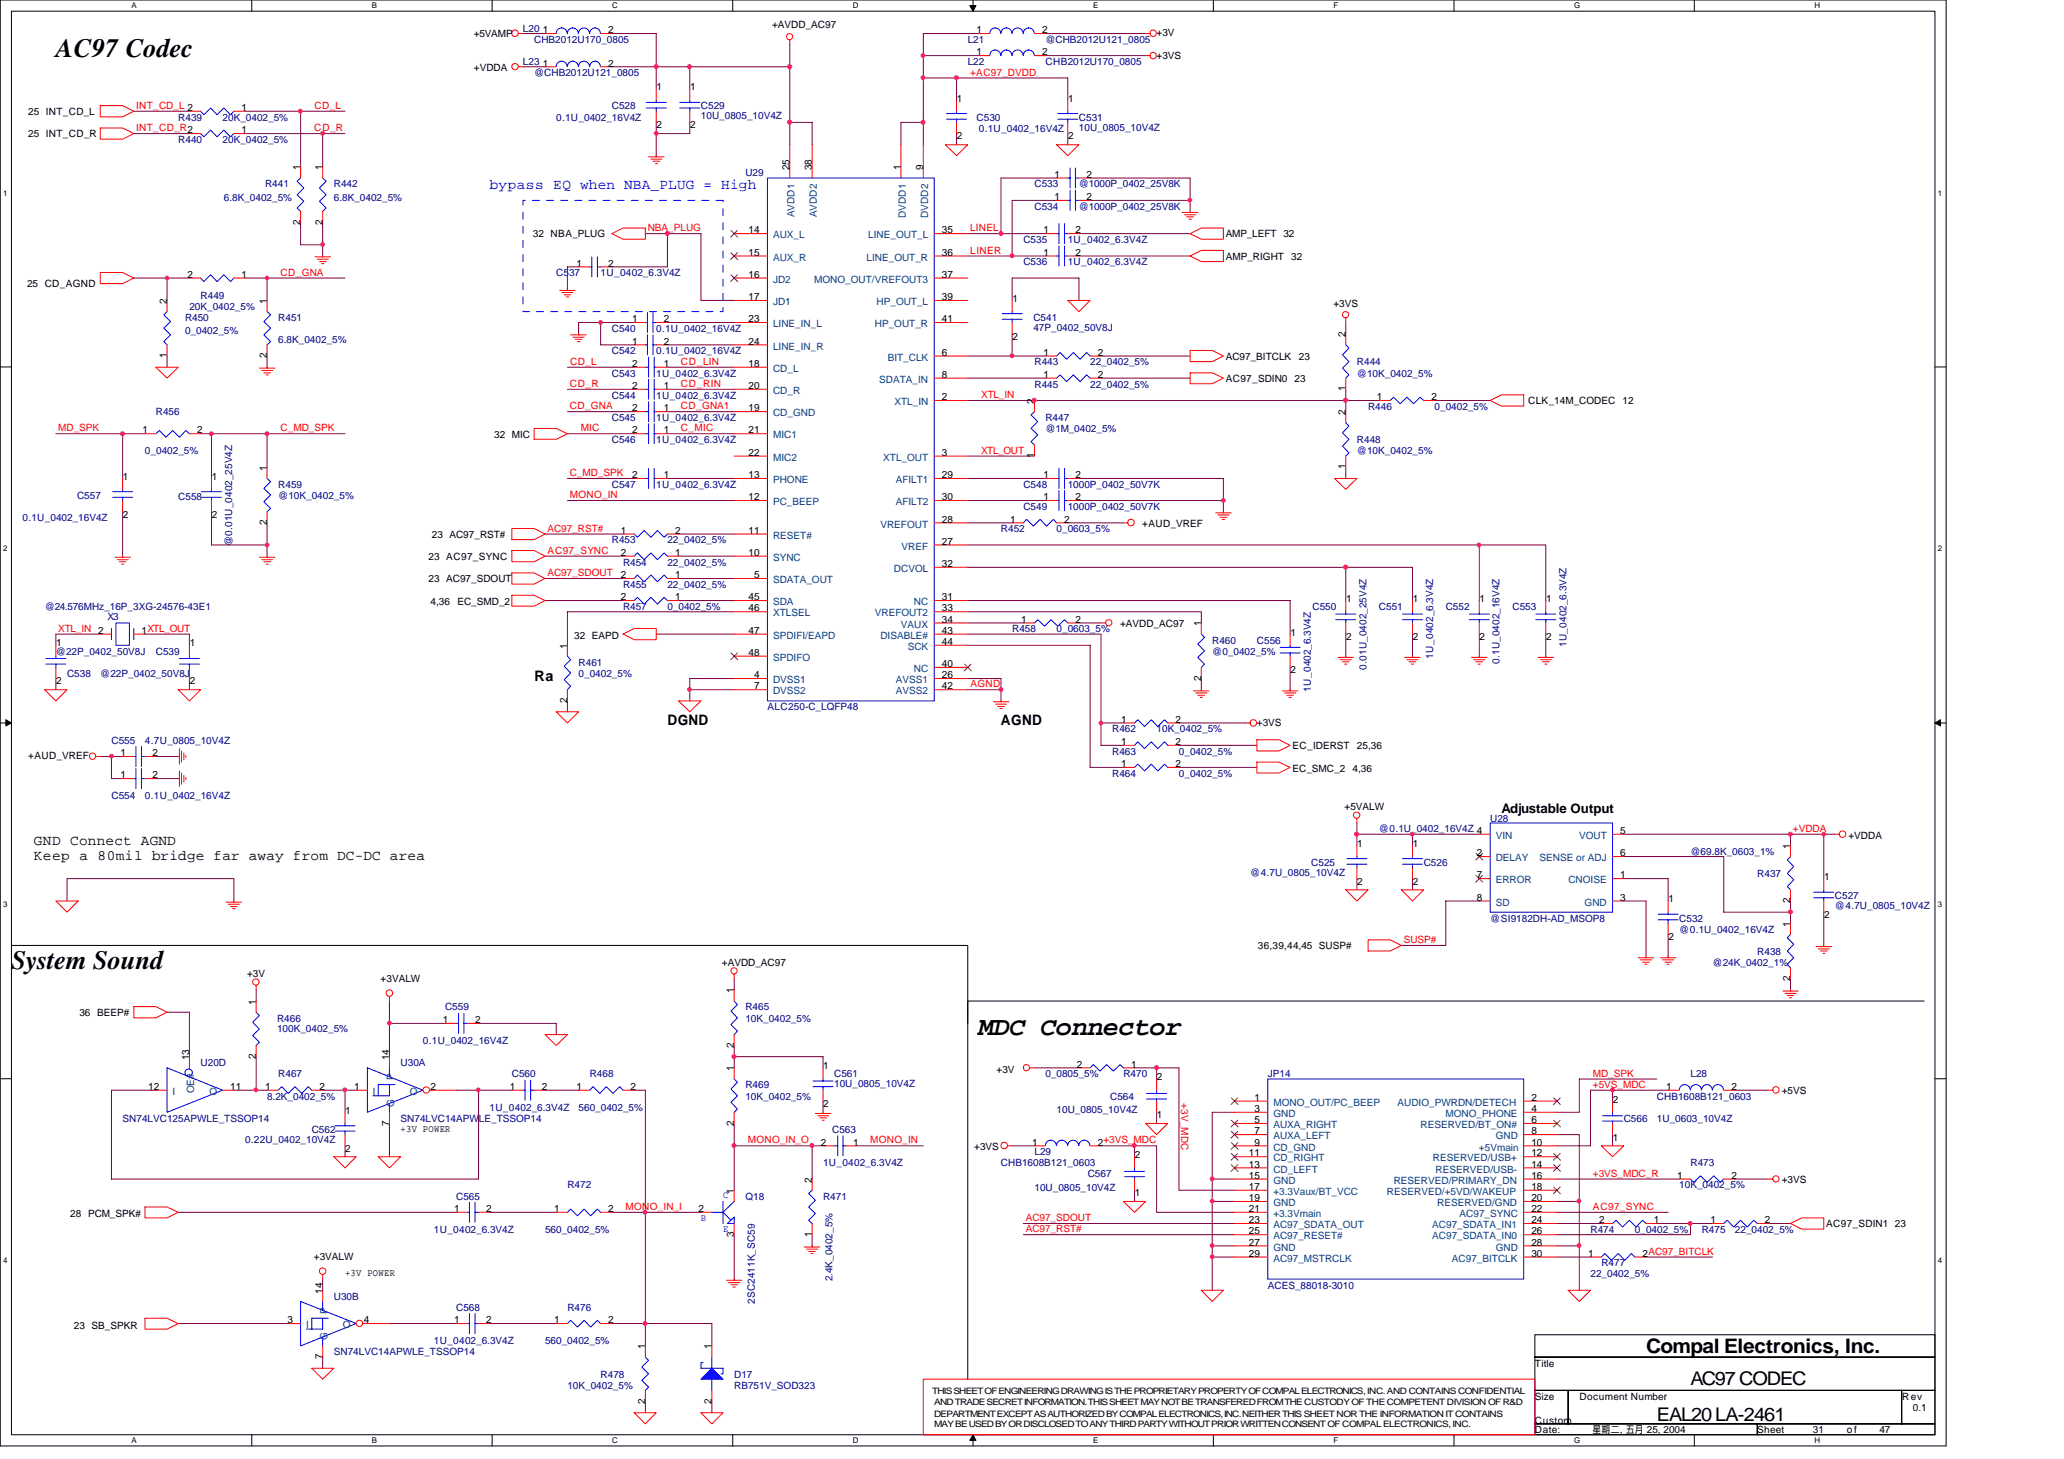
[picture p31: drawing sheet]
<svg xmlns="http://www.w3.org/2000/svg" width="297mm" height="210mm" viewBox="0 0 297 210" stroke-linecap="round" stroke-linejoin="round" font-family="sans-serif">
<defs><g id="words">
<g font-size="3.8">
<text x="8" y="8.3">AC97 Codec</text>
<text x="1.6" y="139.4">System Sound</text>
<text x="140.9" y="148.9">MDC Connector</text>
</g>
<text font-size="2.9" x="236.9" y="194.7">Compal Electronics, Inc.</text>
<g font-size="2.7">
<text x="243.3" y="199.3">AC97 CODEC</text>
<text x="238.5" y="204.4">EAL20 LA-2461</text>
</g>
<text font-size="2.1" fill="#00f" x="70.4" y="27.2">bypass EQ when NBA_PLUG = High</text>
<g font-size="2.1">
<text x="76.9" y="97.9">Ra</text>
<text x="96.1" y="104.3">DGND</text>
<text x="144.1" y="104.3">AGND</text>
<text x="4.9" y="121.6">GND Connect AGND</text>
<text x="4.9" y="123.8">Keep a 80mil bridge far away from DC-DC area</text>
</g>
<text font-size="1.9" x="216.1" y="117">Adjustable Output</text>
<g font-size="1.4">
<text x="68.2" y="5.4">+5VAMP</text>
<text x="78.1" y="4.8">1</text>
<text x="87.5" y="4.8">2</text>
<text x="111.1" y="4.1">+AVDD_AC97</text>
<text x="140.5" y="4.8">1</text>
<text x="150" y="4.8">2</text>
<text x="166.5" y="5.2">+3V</text>
<text x="68.2" y="10.2">+VDDA</text>
<text x="78.1" y="9.6">1</text>
<text x="87.5" y="9.6">2</text>
<text x="140.5" y="8">1</text>
<text x="150" y="8">2</text>
<text x="166.5" y="8.4">+3VS</text>
<text x="4.1" y="16.6">25 INT_CD_L</text>
<text x="34.8" y="16">1</text>
<text x="94.5" y="13">1</text>
<text x="99.3" y="13">1</text>
<text x="137.7" y="14.6">1</text>
<text x="153.7" y="14.6">1</text>
<text x="4.1" y="19.8">25 INT_CD_R</text>
<text x="34.8" y="19.2">1</text>
<text x="94.5" y="18.5">2</text>
<text x="99.3" y="18.5">2</text>
<text x="137.7" y="20.1">2</text>
<text x="153.7" y="20.1">2</text>
<text x="43.2" y="24.5" transform="rotate(-90 43.2 24.5)">1</text>
<text x="46.4" y="24.5" transform="rotate(-90 46.4 24.5)">1</text>
<text x="113.6" y="24.5" transform="rotate(-90 113.6 24.5)">25</text>
<text x="116.8" y="24.5" transform="rotate(-90 116.8 24.5)">38</text>
<text x="129.6" y="24.5" transform="rotate(-90 129.6 24.5)">1</text>
<text x="132.8" y="24.5" transform="rotate(-90 132.8 24.5)">9</text>
<text x="151.8" y="28.8">1</text>
<text x="151.8" y="25.6">1</text>
<text x="156.4" y="28.8">2</text>
<text x="156.4" y="25.6">2</text>
<text x="43.2" y="32.3" transform="rotate(-90 43.2 32.3)">2</text>
<text x="46.4" y="32.3" transform="rotate(-90 46.4 32.3)">2</text>
<text x="76.7" y="34.2">32 NBA_PLUG</text>
<text x="107.7" y="33.6">14</text>
<text x="135.5" y="33.6">35</text>
<text x="150.2" y="33.6">1</text>
<text x="154.8" y="33.6">2</text>
<text x="176.4" y="34.2">AMP_LEFT 32</text>
<text x="3.9" y="41.4">25 CD_AGND</text>
<text x="27" y="40">2</text>
<text x="34.8" y="40">1</text>
<text x="83" y="38.4">1</text>
<text x="87.5" y="38.4">2</text>
<text x="107.7" y="36.8">15</text>
<text x="107.7" y="40">16</text>
<text x="135.5" y="36.8">36</text>
<text x="135.5" y="40">37</text>
<text x="150.2" y="36.8">1</text>
<text x="154.8" y="36.8">2</text>
<text x="176.4" y="37.4">AMP_RIGHT</text>
<text x="185.8" y="37.4">32</text>
<text x="24" y="43.7" transform="rotate(-90 24 43.7)">2</text>
<text x="38.4" y="43.7" transform="rotate(-90 38.4 43.7)">1</text>
<text x="91" y="46.4">1</text>
<text x="95.5" y="46.4">2</text>
<text x="107.7" y="43.2">17</text>
<text x="107.7" y="46.4">23</text>
<text x="135.5" y="46.4">41</text>
<text x="135.5" y="43.2">39</text>
<text x="145.7" y="43.4">1</text>
<text x="191.9" y="44.2">+3VS</text>
<text x="24" y="51.5" transform="rotate(-90 24 51.5)">1</text>
<text x="38.4" y="51.5" transform="rotate(-90 38.4 51.5)">2</text>
<text x="91" y="49.6">1</text>
<text x="91" y="52.8">2</text>
<text x="95.5" y="49.6">2</text>
<text x="95.5" y="52.8">1</text>
<text x="107.7" y="49.6">24</text>
<text x="107.7" y="52.8">18</text>
<text x="135.5" y="51.2">6</text>
<text x="145.7" y="48.9">2</text>
<text x="150.2" y="51.2">1</text>
<text x="158" y="51.2">2</text>
<text x="176.4" y="51.8">AC97_BITCLK</text>
<text x="186.9" y="51.8">23</text>
<text x="193.6" y="48.5" transform="rotate(-90 193.6 48.5)">2</text>
<text x="91" y="59.2">2</text>
<text x="91" y="56">2</text>
<text x="95.5" y="59.2">1</text>
<text x="95.5" y="56">1</text>
<text x="107.7" y="56">20</text>
<text x="107.7" y="59.2">19</text>
<text x="135.5" y="54.4">8</text>
<text x="135.5" y="57.6">2</text>
<text x="148.8" y="58.1" transform="rotate(-90 148.8 58.1)">2</text>
<text x="150.2" y="54.4">1</text>
<text x="158" y="54.4">2</text>
<text x="176.4" y="55">AC97_SDIN0</text>
<text x="186.3" y="55">23</text>
<text x="193.6" y="59.7" transform="rotate(-90 193.6 59.7)">2</text>
<text x="193.6" y="56.3" transform="rotate(-90 193.6 56.3)">1</text>
<text x="198.2" y="57.6">1</text>
<text x="206" y="57.6">2</text>
<text x="219.9" y="58.2">CLK_14M_CODEC</text>
<text x="233.5" y="58.2">12</text>
<text x="20.5" y="62.4">1</text>
<text x="28.4" y="62.4">2</text>
<text x="71.1" y="63">32 MIC</text>
<text x="91" y="62.4">2</text>
<text x="95.5" y="62.4">1</text>
<text x="107.7" y="62.4">21</text>
<text x="107.7" y="65.6">22</text>
<text x="135.5" y="65.6">3</text>
<text x="148.8" y="65.9" transform="rotate(-90 148.8 65.9)">1</text>
<text x="17.7" y="69">1</text>
<text x="30.5" y="69">1</text>
<text x="38.4" y="67.7" transform="rotate(-90 38.4 67.7)">1</text>
<text x="91" y="68.8">2</text>
<text x="95.5" y="68.8">1</text>
<text x="107.7" y="68.8">13</text>
<text x="107.7" y="72">12</text>
<text x="135.5" y="68.8">29</text>
<text x="135.5" y="72">30</text>
<text x="150.2" y="68.8">1</text>
<text x="150.2" y="72">1</text>
<text x="154.8" y="68.8">2</text>
<text x="154.8" y="72">2</text>
<text x="193.6" y="67.5" transform="rotate(-90 193.6 67.5)">1</text>
<text x="17.7" y="74.5">2</text>
<text x="30.5" y="74.5">2</text>
<text x="38.4" y="75.5" transform="rotate(-90 38.4 75.5)">2</text>
<text x="62.1" y="77.4">23 AC97_RST#</text>
<text x="89.4" y="76.8">1</text>
<text x="97.2" y="76.8">2</text>
<text x="107.7" y="76.8">11</text>
<text x="135.5" y="75.2">28</text>
<text x="145.4" y="75.2">1</text>
<text x="153.2" y="75.2">2</text>
<text x="164.4" y="75.8">+AUD_VREF</text>
<text x="61.7" y="83.8">23 AC97_SDOUT</text>
<text x="61.7" y="80.6">23 AC97_SYNC</text>
<text x="89.4" y="83.2">2</text>
<text x="89.4" y="80">2</text>
<text x="97.2" y="83.2">1</text>
<text x="97.2" y="80">1</text>
<text x="107.7" y="80">10</text>
<text x="108.5" y="83.2">5</text>
<text x="135.5" y="81.6">32</text>
<text x="135.5" y="78.4">27</text>
<text x="62" y="87">4,36</text>
<text x="65.8" y="87">EC_SMD_2</text>
<text x="89.4" y="86.4">2</text>
<text x="97.2" y="86.4">1</text>
<text x="107.7" y="88">46</text>
<text x="107.7" y="86.4">45</text>
<text x="135.5" y="89.6">34</text>
<text x="135.5" y="88">33</text>
<text x="135.5" y="86.4">31</text>
<text x="147" y="89.6">1</text>
<text x="154.8" y="89.6">2</text>
<text x="193.7" y="86.6">1</text>
<text x="203.3" y="86.6">1</text>
<text x="212.9" y="86.6">1</text>
<text x="222.5" y="86.6">1</text>
<text x="8.1" y="93">1</text>
<text x="20.4" y="91.2">1XTL_OUT</text>
<text x="27.3" y="93">1</text>
<text x="81.6" y="93.3" transform="rotate(-90 81.6 93.3)">1</text>
<text x="82.6" y="91.9">32 EAPD</text>
<text x="107.7" y="91.2">47</text>
<text x="107.7" y="94.4">48</text>
<text x="135.5" y="92.8">44</text>
<text x="135.5" y="91.2">43</text>
<text x="135.5" y="96">40</text>
<text x="161.2" y="90.2">+AVDD_AC97</text>
<text x="172.8" y="90.1" transform="rotate(-90 172.8 90.1)">1</text>
<text x="185.7" y="91.4">1</text>
<text x="193.7" y="92.1">2</text>
<text x="203.3" y="92.1">2</text>
<text x="212.9" y="92.1">2</text>
<text x="222.5" y="92.1">2</text>
<text x="8.1" y="98.5">2</text>
<text x="27.3" y="98.5">2</text>
<text x="81.6" y="101.1" transform="rotate(-90 81.6 101.1)">2</text>
<text x="108.5" y="97.6">4</text>
<text x="108.5" y="99.2">7</text>
<text x="135.5" y="97.6">26</text>
<text x="135.5" y="99.2">42</text>
<text x="172.8" y="97.9" transform="rotate(-90 172.8 97.9)">2</text>
<text x="185.7" y="96.9">2</text>
<text x="161.4" y="104">1</text>
<text x="161.4" y="107.2">1</text>
<text x="169.2" y="104">2</text>
<text x="169.2" y="107.2">2</text>
<text x="180.9" y="104.4">+3VS</text>
<text x="186" y="107.8">EC_IDERST</text>
<text x="195.3" y="107.8">25,36</text>
<text x="4.1" y="109.2">+AUD_VREF</text>
<text x="17.4" y="112">1</text>
<text x="17.4" y="108.8">1</text>
<text x="22" y="112">2</text>
<text x="22" y="108.8">2</text>
<text x="161.4" y="110.4">1</text>
<text x="169.2" y="110.4">2</text>
<text x="186" y="111">EC_SMC_2</text>
<text x="194.6" y="111">4,36</text>
<text x="193.5" y="116.6">+5VALW</text>
<text x="233.2" y="120">5</text>
<text x="195.3" y="121.8">1</text>
<text x="203.3" y="121.8">1</text>
<text x="212.6" y="123.2">2</text>
<text x="233.2" y="123.2">6</text>
<text x="257.6" y="122.1" transform="rotate(-90 257.6 122.1)">1</text>
<text x="266" y="120.7">+VDDA</text>
<text x="195.3" y="127.3">2</text>
<text x="203.3" y="127.3">2</text>
<text x="212.6" y="129.6">8</text>
<text x="212.6" y="126.4">7</text>
<text x="233.2" y="129.6">3</text>
<text x="233.2" y="126.4">1</text>
<text x="240.1" y="129.8">1</text>
<text x="257.6" y="129.9" transform="rotate(-90 257.6 129.9)">2</text>
<text x="262.5" y="126.6">1</text>
<text x="181" y="136.6">36,39,44,45 SUSP#</text>
<text x="240.1" y="135.3">2</text>
<text x="257.6" y="133.3" transform="rotate(-90 257.6 133.3)">1</text>
<text x="262.5" y="132.1">2</text>
<text x="35.6" y="140.6">+3V</text>
<text x="54.8" y="141.2">+3VALW</text>
<text x="103.9" y="139">+AVDD_AC97</text>
<text x="105.6" y="142.9" transform="rotate(-90 105.6 142.9)">1</text>
<text x="257.6" y="141.1" transform="rotate(-90 257.6 141.1)">2</text>
<text x="11.4" y="146.2">36 BEEP#</text>
<text x="36.8" y="144.5" transform="rotate(-90 36.8 144.5)">1</text>
<text x="63.8" y="147.2">1</text>
<text x="68.4" y="147.2">2</text>
<text x="27.2" y="152.5" transform="rotate(-90 27.2 152.5)">13</text>
<text x="36.8" y="152.3" transform="rotate(-90 36.8 152.3)">2</text>
<text x="56" y="152.5" transform="rotate(-90 56 152.5)">14</text>
<text x="105.6" y="154.1" transform="rotate(-90 105.6 154.1)">1</text>
<text x="105.6" y="150.7" transform="rotate(-90 105.6 150.7)">2</text>
<text x="118.5" y="153.8">1</text>
<text x="143.4" y="154.3">+3V</text>
<text x="155" y="153.6">2</text>
<text x="162.8" y="153.6">1</text>
<text x="166.5" y="155.4">2</text>
<text x="21.3" y="156.8">12</text>
<text x="33.1" y="156.8">11</text>
<text x="38.1" y="156.8">1</text>
<text x="46" y="156.8">2</text>
<text x="49.7" y="160.2">1</text>
<text x="51" y="156.8">1</text>
<text x="56" y="161.9" transform="rotate(-90 56 161.9)">7</text>
<text x="62" y="156.8">2</text>
<text x="73.4" y="156.8">1</text>
<text x="78" y="156.8">2</text>
<text x="83" y="156.8">1</text>
<text x="90.8" y="156.8">2</text>
<text x="105.6" y="161.9" transform="rotate(-90 105.6 161.9)">2</text>
<text x="118.5" y="159.3">2</text>
<text x="166.5" y="160.9">1</text>
<text x="180.5" y="158.4">1</text>
<text x="180.5" y="160">3</text>
<text x="180.5" y="161.6">5</text>
<text x="220.4" y="158.4">2</text>
<text x="220.4" y="160">4</text>
<text x="220.4" y="161.6">6</text>
<text x="232.1" y="158.6">2</text>
<text x="239.8" y="156.8">1</text>
<text x="249.2" y="156.8">2</text>
<text x="256.4" y="157.4">+5VS</text>
<text x="49.7" y="165.7">2</text>
<text x="57.7" y="162.8">+3V POWER</text>
<text x="118.1" y="164.8">2</text>
<text x="122.8" y="164.8">1</text>
<text x="140.2" y="165.4">+3VS</text>
<text x="148.5" y="164.8">1</text>
<text x="158" y="164.8">2+3VS_MDC</text>
<text x="163.3" y="166.6">2</text>
<text x="179.7" y="166.4">11</text>
<text x="179.7" y="168">13</text>
<text x="180.5" y="163.2">7</text>
<text x="180.5" y="164.8">9</text>
<text x="220.4" y="166.4">12</text>
<text x="220.4" y="163.2">8</text>
<text x="220.4" y="168">14</text>
<text x="220.4" y="164.8">10</text>
<text x="232.1" y="164.1">1</text>
<text x="105.6" y="171.7" transform="rotate(-90 105.6 171.7)">1</text>
<text x="116.8" y="170.1" transform="rotate(-90 116.8 170.1)">2</text>
<text x="163.3" y="172.1">1</text>
<text x="179.7" y="169.6">15</text>
<text x="179.7" y="171.2">17</text>
<text x="179.7" y="172.8">19</text>
<text x="220.4" y="169.6">16</text>
<text x="220.4" y="172.8">20</text>
<text x="220.4" y="171.2">18</text>
<text x="241.4" y="169.6">1</text>
<text x="249.2" y="169.6">2</text>
<text x="256.4" y="170.2">+3VS</text>
<text x="10.1" y="175.1">28 PCM_SPK#</text>
<text x="65.4" y="174.4">1</text>
<text x="70" y="174.4">2</text>
<text x="79.8" y="174.4">1</text>
<text x="87.5" y="174.4">2</text>
<text x="100.5" y="174.4">2</text>
<text x="105.6" y="177.9" transform="rotate(-90 105.6 177.9)">3</text>
<text x="116.8" y="177.9" transform="rotate(-90 116.8 177.9)">1</text>
<text x="179.7" y="174.4">21</text>
<text x="179.7" y="176">23</text>
<text x="179.7" y="177.6">25</text>
<text x="179.7" y="179.2">27</text>
<text x="220.4" y="179.2">28</text>
<text x="220.4" y="174.4">22</text>
<text x="220.4" y="176">24</text>
<text x="220.4" y="177.6">26</text>
<text x="230.2" y="176">2</text>
<text x="238" y="176">1</text>
<text x="246.2" y="176">1</text>
<text x="254" y="176">2</text>
<text x="262.8" y="176.6">AC97_SDIN1 23</text>
<text x="45.2" y="181.2">+3VALW</text>
<text x="49.7" y="183.6">+3V POWER</text>
<text x="179.7" y="180.8">29</text>
<text x="220.4" y="180.8">30</text>
<text x="228.6" y="180.8">1</text>
<text x="236.4" y="180.8">2AC97_BITCLK</text>
<text x="10.6" y="191.1">23 SB_SPKR</text>
<text x="41.4" y="190.4">3</text>
<text x="46.4" y="186.1" transform="rotate(-90 46.4 186.1)">14</text>
<text x="52.4" y="190.4">4</text>
<text x="65.4" y="190.4">1</text>
<text x="70" y="190.4">2</text>
<text x="79.8" y="190.4">1</text>
<text x="87.5" y="190.4">2</text>
<text x="46.4" y="195.5" transform="rotate(-90 46.4 195.5)">7</text>
<text x="92.8" y="194.1" transform="rotate(-90 92.8 194.1)">1</text>
<text x="102.4" y="194.1" transform="rotate(-90 102.4 194.1)">1</text>
<text x="220.9" y="196.6">Title</text>
<text x="92.8" y="201.9" transform="rotate(-90 92.8 201.9)">2</text>
<text x="102.4" y="201.9" transform="rotate(-90 102.4 201.9)">2</text>
<text x="220.9" y="201.4">Size</text>
<text x="227.3" y="201.4">Document Number</text>
<text x="273.8" y="201.4">Rev</text>
<text x="275.3" y="203">0.1</text>
<text x="220.9" y="204.9">Custom</text>
<text x="220.9" y="206.2">Date:</text>
<text x="229.2" y="206.2">星期二 五月 25, 2004</text>
<text x="233.1" y="206.2">,</text>
<text x="252.9" y="206.2">Sheet</text>
<text x="260.9" y="206.2">31</text>
<text x="265.8" y="206.2">of</text>
<text x="270.5" y="206.2">47</text>
</g>
<g font-size="1.4" fill="#000080">
<text x="75.3" y="4.6">L20</text>
<text x="75.3" y="9.4">L23</text>
<text x="76.9" y="11">@CHB2012U121_0805</text>
<text x="76.9" y="6.2">CHB2012U170_0805</text>
<text x="139.3" y="6.2">L21</text>
<text x="139.3" y="9.4">L22</text>
<text x="150.4" y="6.2">@CHB2012U121_0805</text>
<text x="150.4" y="9.4">CHB2012U170_0805</text>
<text x="25.7" y="17.4">R439</text>
<text x="32" y="17.4">20K_0402_5%</text>
<text x="80" y="17.4">0.1U_0402_16V4Z</text>
<text x="88" y="15.7">C528</text>
<text x="100.9" y="15.7">C529</text>
<text x="100.9" y="17.2">10U_0805_10V4Z</text>
<text x="140.5" y="17.4">C530</text>
<text x="155.3" y="17.4">C531</text>
<text x="25.7" y="20.6">R440</text>
<text x="32" y="20.6">20K_0402_5%</text>
<text x="140.9" y="19">0.1U_0402_16V4Z</text>
<text x="155.3" y="18.8">10U_0805_10V4Z</text>
<text x="32.2" y="28.9">6.8K_0402_5%</text>
<text x="38.1" y="27">R441</text>
<text x="48" y="27">R442</text>
<text x="48" y="28.9">6.8K_0402_5%</text>
<text x="107.3" y="25.4">U29</text>
<text x="148.9" y="27">C533</text>
<text x="155.3" y="27">@1000P_0402_25V8K</text>
<text x="147.3" y="35">C535</text>
<text x="148.9" y="30.2">C534</text>
<text x="153.7" y="35">1U_0402_6.3V4Z</text>
<text x="155.3" y="30.2">@1000P_0402_25V8K</text>
<text x="80" y="39.8">C537</text>
<text x="86.4" y="39.8">1U_0402_6.3V4Z</text>
<text x="147.3" y="38.2">C536</text>
<text x="153.7" y="38.2">1U_0402_6.3V4Z</text>
<text x="26.6" y="46.2">R450</text>
<text x="27.3" y="44.6">20K_0402_5%</text>
<text x="28.9" y="43">R449</text>
<text x="40" y="46.2">R451</text>
<text x="88" y="47.8">C540</text>
<text x="94.4" y="47.8">0.1U_0402_16V4Z</text>
<text x="148.7" y="46.2">C541</text>
<text x="148.7" y="47.6">47P_0402_50V8J</text>
<text x="26.6" y="48.1">0_0402_5%</text>
<text x="40" y="49.4">6.8K_0402_5%</text>
<text x="88" y="51">C542</text>
<text x="94.4" y="51">0.1U_0402_16V4Z</text>
<text x="148.9" y="52.6">R443</text>
<text x="156.9" y="52.6">22_0402_5%</text>
<text x="195.3" y="52.6">R444</text>
<text x="22.4" y="59.8">R456</text>
<text x="88" y="57.4">C544</text>
<text x="88" y="54.2">C543</text>
<text x="94.4" y="57.4">1U_0402_6.3V4Z</text>
<text x="94.4" y="54.2">1U_0402_6.3V4Z</text>
<text x="148.9" y="55.8">R445</text>
<text x="156.9" y="55.8">22_0402_5%</text>
<text x="195.3" y="54.2">@10K_0402_5%</text>
<text x="196.9" y="59">R446</text>
<text x="206.5" y="59">0_0402_5%</text>
<text x="20.9" y="65.4">0_0402_5%</text>
<text x="88" y="60.6">C545</text>
<text x="88" y="63.8">C546</text>
<text x="94.4" y="60.6">1U_0402_6.3V4Z</text>
<text x="94.4" y="63.8">1U_0402_6.3V4Z</text>
<text x="150.4" y="60.6">R447</text>
<text x="150.4" y="62.2">@1M_0402_5%</text>
<text x="195.3" y="63.8">R448</text>
<text x="195.3" y="65.4">@10K_0402_5%</text>
<text x="11.1" y="71.8">C557</text>
<text x="25.7" y="71.9">C558</text>
<text x="40" y="70.2">R459</text>
<text x="40" y="71.8">@10K_0402_5%</text>
<text x="88" y="70.2">C547</text>
<text x="94.4" y="70.2">1U_0402_6.3V4Z</text>
<text x="147.3" y="70.2">C548</text>
<text x="153.7" y="70.2">1000P_0402_50V7K</text>
<text x="3.3" y="75">0.1U_0402_16V4Z</text>
<text x="144.1" y="76.6">R452</text>
<text x="147.3" y="73.4">C549</text>
<text x="152.1" y="76.6">0_0603_5%</text>
<text x="153.7" y="73.4">1000P_0402_50V7K</text>
<text x="33.4" y="78.6" transform="rotate(-90 33.4 78.6)">@0.01U_0402_25V4Z</text>
<text x="88" y="78.2">R453</text>
<text x="89.7" y="81.4">R454</text>
<text x="96.1" y="78.2">22_0402_5%</text>
<text x="96.1" y="81.4">22_0402_5%</text>
<text x="6.4" y="87.8">@24.576MHz_16P_3XG-24576-43E1</text>
<text x="15.5" y="89.2">X3</text>
<text x="89.7" y="84.6">R455</text>
<text x="89.7" y="87.8">R457</text>
<text x="96.1" y="84.6">22_0402_5%</text>
<text x="96.1" y="87.8">0_0402_5%</text>
<text x="188.9" y="87.8">C550</text>
<text x="198.5" y="87.8">C551</text>
<text x="208.1" y="87.8">C552</text>
<text x="217.7" y="87.8">C553</text>
<text x="8" y="94.2">@22P_0402_50V8J</text>
<text x="22.4" y="94.2">C539</text>
<text x="83.3" y="95.8">R461</text>
<text x="145.7" y="91">R458</text>
<text x="152.1" y="91">0_0603_5%</text>
<text x="174.5" y="92.6">R460</text>
<text x="174.5" y="94.2">@0_0402_5%</text>
<text x="180.9" y="92.6">C556</text>
<text x="206.2" y="94.7" transform="rotate(-90 206.2 94.7)">1U_0402_6.3V4Z</text>
<text x="215.8" y="95.5" transform="rotate(-90 215.8 95.5)">0.1U_0402_16V4Z</text>
<text x="225.4" y="93.1" transform="rotate(-90 225.4 93.1)">1U_0402_6.3V4Z</text>
<text x="9.6" y="97.4">C538</text>
<text x="14.4" y="97.4">@22P_0402_50V8J</text>
<text x="83.3" y="97.4">0_0402_5%</text>
<text x="188.6" y="99.5" transform="rotate(-90 188.6 99.5)">1U_0402_6.3V4Z</text>
<text x="196.6" y="96.4" transform="rotate(-90 196.6 96.4)">0.01U_0402_25V4Z</text>
<text x="16" y="107">C555</text>
<text x="20.9" y="107">4.7U_0805_10V4Z</text>
<text x="110.4" y="102.2">ALC250-C_LQFP48</text>
<text x="160.1" y="105.4">R462</text>
<text x="166.5" y="105.4">10K_0402_5%</text>
<text x="160.1" y="108.6">R463</text>
<text x="160.1" y="111.8">R464</text>
<text x="169.7" y="108.6">0_0402_5%</text>
<text x="169.7" y="111.8">0_0402_5%</text>
<text x="16" y="115">C554</text>
<text x="20.9" y="115">0.1U_0402_16V4Z</text>
<text x="198.5" y="119.8">@0.1U_0402_16V4Z 4</text>
<text x="214.5" y="118.2">U28</text>
<text x="188.7" y="124.6">C525</text>
<text x="204.9" y="124.6">C526</text>
<text x="243.3" y="123">@69.8K_0603_1%</text>
<text x="179.9" y="126">@4.7U_0805_10V4Z</text>
<text x="252.9" y="126.2">R437</text>
<text x="264.1" y="129.4">C527</text>
<text x="264.1" y="130.8">@4.7U_0805_10V4Z</text>
<text x="214.5" y="132.6">@SI9182DH-AD_MSOP8</text>
<text x="241.7" y="132.6">C532</text>
<text x="241.7" y="134.2">@0.1U_0402_16V4Z</text>
<text x="252.9" y="137.4">R438</text>
<text x="246.5" y="139">@24K_0402_1%</text>
<text x="39.9" y="147">R466</text>
<text x="39.9" y="148.4">100K_0402_5%</text>
<text x="64" y="145.4">C559</text>
<text x="107.3" y="145.4">R465</text>
<text x="107.3" y="147">10K_0402_5%</text>
<text x="28.9" y="153.4">U20D</text>
<text x="40" y="155">R467</text>
<text x="57.7" y="153.4">U30A</text>
<text x="60.9" y="150.2">0.1U_0402_16V4Z</text>
<text x="73.7" y="155">C560</text>
<text x="84.9" y="155">R468</text>
<text x="120.1" y="155">C561</text>
<text x="150.4" y="155">0_0805_5%</text>
<text x="161.7" y="155">R470</text>
<text x="182.5" y="155">JP14</text>
<text x="243.3" y="155">L28</text>
<text x="17.6" y="161.4">SN74LVC125APWLE_TSSOP14</text>
<text x="38.4" y="158.2">8.2K_0402_5%</text>
<text x="57.7" y="161.4">SN74LVC14APWLE_TSSOP14</text>
<text x="70.4" y="159.8">1U_0402_6.3V4Z</text>
<text x="83.3" y="159.8">560_0402_5%</text>
<text x="107.3" y="156.6">R469</text>
<text x="107.3" y="158.2">10K_0402_5%</text>
<text x="120.1" y="156.4">10U_0805_10V4Z</text>
<text x="152.1" y="160.1">10U_0805_10V4Z</text>
<text x="159.8" y="158.2">C564</text>
<text x="233.7" y="161.4">C566</text>
<text x="238.5" y="161.4">1U_0603_10V4Z</text>
<text x="238.5" y="158.2">CHB1608B121_0603</text>
<text x="35.3" y="164.4">0.22U_0402_10V4Z</text>
<text x="44.9" y="163">C562</text>
<text x="118.4" y="167.8">1U_0402_6.3V4Z</text>
<text x="119.8" y="163">C563</text>
<text x="144.1" y="167.8">CHB1608B121_0603</text>
<text x="148.9" y="166.2">L29</text>
<text x="243.3" y="167.8">R473</text>
<text x="65.7" y="172.6">C565</text>
<text x="81.7" y="171">R472</text>
<text x="107.3" y="172.6">Q18</text>
<text x="118.4" y="172.6">R471</text>
<text x="148.9" y="171.3">10U_0805_10V4Z</text>
<text x="156.5" y="169.4">C567</text>
<text x="241.7" y="171">10K_0402_5%</text>
<text x="62.4" y="177.4">1U_0402_6.3V4Z</text>
<text x="78.4" y="177.4">560_0402_5%</text>
<text x="228.9" y="177.4">R474</text>
<text x="235.3" y="177.4">0_0402_5%</text>
<text x="244.9" y="177.4">R475</text>
<text x="249.7" y="177.4">22_0402_5%</text>
<text x="119.8" y="184.4" transform="rotate(-90 119.8 184.4)">2.4K_0402_5%</text>
<text x="182.5" y="185.4">ACES_88018-3010</text>
<text x="228.9" y="183.8">22_0402_5%</text>
<text x="230.5" y="182.2">R477</text>
<text x="48" y="187">U30B</text>
<text x="65.7" y="188.6">C568</text>
<text x="81.7" y="188.6">R476</text>
<text x="108.6" y="187.5" transform="rotate(-90 108.6 187.5)">2SC2411K_SC59</text>
<text x="48" y="195">SN74LVC14APWLE_TSSOP14</text>
<text x="62.4" y="193.4">1U_0402_6.3V4Z</text>
<text x="78.4" y="193.4">560_0402_5%</text>
<text x="81.7" y="199.8">10K_0402_5%</text>
<text x="86.4" y="198.2">R478</text>
<text x="105.7" y="198.2">D17</text>
<text x="105.7" y="199.8">RB751V_SOD323</text>
</g>
<g font-size="1.4" fill="#f00">
<text x="139.6" y="10.9">+AC97_DVDD</text>
<text x="19.6" y="15.7">INT_CD_L 2</text>
<text x="45.3" y="15.7">CD_L</text>
<text x="19.6" y="18.9">INT_CD_R2</text>
<text x="45.2" y="18.9">CD_R</text>
<text x="93.2" y="33.3">NBA_PLUG</text>
<text x="139.6" y="33.3">LINEL</text>
<text x="40.4" y="39.7">CD_GNA</text>
<text x="139.6" y="36.5">LINER</text>
<text x="82" y="52.5">CD_L</text>
<text x="98" y="52.5">CD_LIN</text>
<text x="82" y="58.9">CD_GNA</text>
<text x="82" y="55.7">CD_R</text>
<text x="98" y="55.7">CD_RIN</text>
<text x="98" y="58.9">CD_GNA1</text>
<text x="141.2" y="57.3">XTL_IN</text>
<text x="8.4" y="62.1">MD_SPK</text>
<text x="40.4" y="62.1">C_MD_SPK</text>
<text x="83.6" y="62.1">MIC</text>
<text x="98" y="62.1">C_MIC</text>
<text x="141.2" y="65.3">XTL_OUT</text>
<text x="82" y="71.7">MONO_IN</text>
<text x="82" y="68.5">C_MD_SPK</text>
<text x="78.8" y="76.5">AC97_RST#</text>
<text x="78.8" y="79.7">AC97_SYNC</text>
<text x="78.8" y="82.9">AC97_SDOUT</text>
<text x="8.4" y="90.9">XTL_IN 2</text>
<text x="139.7" y="98.9">AGND</text>
<text x="258" y="119.7">+VDDA</text>
<text x="202" y="135.7">SUSP#</text>
<text x="229.2" y="154.9">MD_SPK</text>
<text x="170" y="158.7" transform="rotate(90 170 158.7)">+3V_MDC</text>
<text x="229.2" y="156.5">+5VS_MDC</text>
<text x="107.6" y="164.5">MONO_IN_O</text>
<text x="125.2" y="164.5">MONO_IN</text>
<text x="229.2" y="169.3">+3VS_MDC_R</text>
<text x="90" y="174.1">MONO_IN_I</text>
<text x="147.6" y="177.3">AC97_RST#</text>
<text x="147.6" y="175.7">AC97_SDOUT</text>
<text x="229.2" y="174.1">AC97_SYNC</text>
</g>
<g font-size="1.4" fill="#004080">
<text x="111.2" y="34.3">AUX_L</text>
<text x="114.3" y="31.3" transform="rotate(-90 114.3 31.3)">AVDD1</text>
<text x="117.6" y="31.3" transform="rotate(-90 117.6 31.3)">AVDD2</text>
<text x="125" y="34.3">LINE_OUT_L</text>
<text x="130.3" y="31.4" transform="rotate(-90 130.3 31.4)">DVDD1</text>
<text x="133.6" y="31.4" transform="rotate(-90 133.6 31.4)">DVDD2</text>
<text x="111.2" y="37.5">AUX_R</text>
<text x="111.2" y="40.7">JD2</text>
<text x="117.2" y="40.7">MONO_OUT/VREFOUT3</text>
<text x="124.7" y="37.5">LINE_OUT_R</text>
<text x="111.2" y="43.9">JD1</text>
<text x="111.2" y="47.1">LINE_IN_L</text>
<text x="125.9" y="47.1">HP_OUT_R</text>
<text x="126.1" y="43.9">HP_OUT_L</text>
<text x="111.2" y="50.3">LINE_IN_R</text>
<text x="111.2" y="53.5">CD_L</text>
<text x="127.8" y="51.9">BIT_CLK</text>
<text x="111.2" y="56.7">CD_R</text>
<text x="111.2" y="59.9">CD_GND</text>
<text x="126.5" y="55.1">SDATA_IN</text>
<text x="128.7" y="58.3">XTL_IN</text>
<text x="111.2" y="63.1">MIC1</text>
<text x="111.2" y="66.3">MIC2</text>
<text x="111.2" y="69.5">PHONE</text>
<text x="127.1" y="66.3">XTL_OUT</text>
<text x="128.9" y="69.5">AFILT1</text>
<text x="111.2" y="72.7">PC_BEEP</text>
<text x="111.2" y="77.5">RESET#</text>
<text x="126.7" y="75.9">VREFOUT</text>
<text x="128.9" y="72.7">AFILT2</text>
<text x="111.2" y="80.7">SYNC</text>
<text x="111.2" y="83.9">SDATA_OUT</text>
<text x="128.6" y="82.3">DCVOL</text>
<text x="129.7" y="79.1">VREF</text>
<text x="111.2" y="88.7">XTLSEL</text>
<text x="111.2" y="87.1">SDA</text>
<text x="125.9" y="88.7">VREFOUT2</text>
<text x="131.5" y="87.1">NC</text>
<text x="111.2" y="91.9">SPDIFI/EAPD</text>
<text x="111.2" y="95.1">SPDIFO</text>
<text x="126.7" y="91.9">DISABLE#</text>
<text x="129.7" y="90.3">VAUX</text>
<text x="130.6" y="93.5">SCK</text>
<text x="111.2" y="98.3">DVSS1</text>
<text x="111.2" y="99.9">DVSS2</text>
<text x="128.9" y="98.3">AVSS1</text>
<text x="128.9" y="99.9">AVSS2</text>
<text x="131.5" y="96.7">NC</text>
<text x="215.3" y="120.7">VIN</text>
<text x="215.3" y="123.9">DELAY</text>
<text x="221.6" y="123.9">SENSE or ADJ</text>
<text x="227.2" y="120.7">VOUT</text>
<text x="215.3" y="130.3">SD</text>
<text x="215.3" y="127.1">ERROR</text>
<text x="225.7" y="127.1">CNOISE</text>
<text x="228" y="130.3">GND</text>
<text x="56.7" y="155.4" transform="rotate(-90 56.7 155.4)">P</text>
<text x="24.8" y="157.5">I</text>
<text x="27.9" y="157.3" transform="rotate(-90 27.9 157.3)">OE#</text>
<text x="30.1" y="157.5">O</text>
<text x="53.7" y="157.5">I</text>
<text x="56.7" y="159.2" transform="rotate(-90 56.7 159.2)">G</text>
<text x="59" y="157.5">O</text>
<text x="183.3" y="159.1">MONO_OUT/PC_BEEP</text>
<text x="183.3" y="160.7">GND</text>
<text x="201.1" y="159.1">AUDIO_PWRDN/DETECH</text>
<text x="208" y="160.7">MONO_PHONE</text>
<text x="183.3" y="162.3">AUXA_RIGHT</text>
<text x="183.3" y="163.9">AUXA_LEFT</text>
<text x="183.3" y="165.5">CD_GND</text>
<text x="183.3" y="167.1">CD_RIGHT</text>
<text x="204.4" y="162.3">RESERVED/BT_ON#</text>
<text x="206.2" y="167.1">RESERVED/USB+</text>
<text x="212.8" y="165.5">+5Vmain</text>
<text x="215.3" y="163.9">GND</text>
<text x="183.3" y="168.7">CD_LEFT</text>
<text x="183.3" y="170.3">GND</text>
<text x="183.3" y="171.9">+3.3Vaux/BT_VCC</text>
<text x="183.3" y="173.5">GND</text>
<text x="199.6" y="171.9">RESERVED/+5VD/WAKEUP</text>
<text x="200.6" y="170.3">RESERVED/PRIMARY_DN</text>
<text x="206.6" y="168.7">RESERVED/USB-</text>
<text x="206.8" y="173.5">RESERVED/GND</text>
<text x="183.3" y="175.1">+3.3Vmain</text>
<text x="183.3" y="176.7">AC97_SDATA_OUT</text>
<text x="183.3" y="178.3">AC97_RESET#</text>
<text x="183.3" y="179.9">GND</text>
<text x="206.1" y="176.7">AC97_SDATA_IN1</text>
<text x="206.1" y="178.3">AC97_SDATA_IN0</text>
<text x="210.1" y="175.1">AC97_SYNC</text>
<text x="215.3" y="179.9">GND</text>
<text x="183.3" y="181.5">AC97_MSTRCLK</text>
<text x="209" y="181.5">AC97_BITCLK</text>
<text x="44.1" y="191.1">I</text>
<text x="47.1" y="189" transform="rotate(-90 47.1 189)">P</text>
<text x="49.4" y="191.1">O</text>
<text x="47.1" y="192.8" transform="rotate(-90 47.1 192.8)">G</text>
</g>
<g font-size="1.4" fill="#00f">
<text x="104.1" y="172.4">C</text>
<text x="100.9" y="175.6">B</text>
<text x="104.1" y="177.2">E</text>
</g>
<g font-size="1.3">
<text x="134.2" y="200.6">THIS SHEET OF ENGINEERING DRAWING IS THE PROPRIETARY PROPERTY OF COMPAL ELECTRONICS, INC. AND CONTAINS CONFIDENTIAL</text>
<text x="134.4" y="202.2">AND TRADE SECRET INFORMATION. THIS SHEET MAY NOT BE TRANSFERED FROM THE CUSTODY OF THE COMPETENT DIVISION OF R&amp;D</text>
<text x="134.4" y="203.8">DEPARTMENT EXCEPT AS AUTHORIZED BY COMPAL ELECTRONICS, INC. NEITHER THIS SHEET NOR THE INFORMATION IT CONTAINS</text>
<text x="134.4" y="205.4">MAY BE USED BY OR DISCLOSED TO ANYTHIRD PARTY WITHOUT PRIOR WRITTEN CONSENT OF COMPAL ELECTRONICS, INC.</text>
</g>
<g font-size="1.1">
<text x="18.9" y="1.1">A</text>
<text x="53.5" y="1.1">B</text>
<text x="88.1" y="1.1">C</text>
<text x="122.7" y="1.1">D</text>
<text x="157.3" y="1.1">E</text>
<text x="191.9" y="1.1">F</text>
<text x="226.5" y="1.1">G</text>
<text x="261.1" y="1.1">H</text>
<text x=".5" y="28.2">1</text>
<text x="278.9" y="28.2">1</text>
<text x=".5" y="79.3">2</text>
<text x="278.9" y="79.3">2</text>
<text x=".5" y="130.6">3</text>
<text x="278.9" y="130.6">3</text>
<text x=".5" y="181.7">4</text>
<text x="278.9" y="181.7">4</text>
<text x="18.9" y="207.6">A</text>
<text x="53.5" y="207.6">B</text>
<text x="88.1" y="207.6">C</text>
<text x="122.7" y="207.6">D</text>
<text x="157.3" y="207.6">E</text>
<text x="191.9" y="207.6">F</text>
<text x="226.5" y="207.6">G</text>
<text x="261.1" y="207.6">H</text>
</g>
</g></defs>
<path d="M0 0h280.1v208h-280.1zM1.6 1.6h276.9v204.8h-276.9z" fill="none" stroke="#000" stroke-width=".14"/>
<g fill="#fff">
<path d="M18.9 .2h.7v1.2h-.7z"/>
<path d="M18.9 206.6h.7v1.2h-.7z"/>
</g>
<path d="M36.2 0v1.6M36.2 206.4v1.6" fill="none" stroke="#000" stroke-width=".14"/>
<g fill="#fff">
<path d="M53.5 .2h.7v1.2h-.7z"/>
<path d="M53.5 206.6h.7v1.2h-.7z"/>
</g>
<path d="M70.8 0v1.6M70.8 206.4v1.6" fill="none" stroke="#000" stroke-width=".14"/>
<g fill="#fff">
<path d="M88.1 .2h.8v1.2h-.8z"/>
<path d="M88.1 206.6h.8v1.2h-.8z"/>
</g>
<path d="M105.4 0v1.6M105.4 206.4v1.6" fill="none" stroke="#000" stroke-width=".14"/>
<g fill="#fff">
<path d="M122.7 .2h.8v1.2h-.8z"/>
<path d="M122.7 206.6h.8v1.2h-.8z"/>
</g>
<path d="M140 0v1.6M140 206.4v1.6" fill="none" stroke="#000" stroke-width=".14"/>
<path d="M139.6 .8h.9l-.5 .8zM140 206.4l.5 .8h-.9z" fill="#000" stroke="#000" stroke-width=".14"/>
<g fill="#fff">
<path d="M157.3 .2h.7v1.2h-.7z"/>
<path d="M157.3 206.6h.7v1.2h-.7z"/>
</g>
<path d="M174.6 0v1.6M174.6 206.4v1.6" fill="none" stroke="#000" stroke-width=".14"/>
<g fill="#fff">
<path d="M191.9 .2h.6v1.2h-.6z"/>
<path d="M191.9 206.6h.6v1.2h-.6z"/>
</g>
<path d="M209.3 0v1.6M209.3 206.4v1.6" fill="none" stroke="#000" stroke-width=".14"/>
<g fill="#fff">
<path d="M226.5 .2h.8v1.2h-.8z"/>
<path d="M226.5 206.6h.8v1.2h-.8z"/>
</g>
<path d="M243.8 0v1.6M243.8 206.4v1.6" fill="none" stroke="#000" stroke-width=".14"/>
<g fill="#fff">
<path d="M261.1 .2h.8v1.2h-.8z"/>
<path d="M261.1 206.6h.8v1.2h-.8z"/>
<path d="M.5 27.2h.6v1.2h-.6z"/>
<path d="M278.9 27.2h.6v1.2h-.6z"/>
<path d="M.5 78.4h.6v1.1h-.6z"/>
<path d="M278.9 78.4h.6v1.1h-.6z"/>
</g>
<path d="M0 52.8h1.6M278.5 52.8h1.6" fill="none" stroke="#000" stroke-width=".14"/>
<g fill="#fff">
<path d="M.5 129.6h.6v1.2h-.6z"/>
<path d="M278.9 129.6h.6v1.2h-.6z"/>
</g>
<path d="M0 104h1.6M278.5 104h1.6" fill="none" stroke="#000" stroke-width=".14"/>
<path d="M.8 103.5l.8 .5-.8 .4zM278.5 104l.8-.5v.9z" fill="#000" stroke="#000" stroke-width=".14"/>
<g fill="#fff">
<path d="M.5 180.8h.6v1.1h-.6z"/>
<path d="M278.9 180.8h.6v1.1h-.6z"/>
</g>
<path d="M1.6 136h137.7v11.2M0 155.2h1.6M276.9 144h-137.6v54.4M278.5 155.2h1.6M220.9 192h57.6v3.2h-57.6zM220.9 195.2h57.6v4.8h-57.6zM220.9 200h4.8v4.9h-4.8zM220.9 204.9h32v1.5h-32zM225.7 200h48v4.9h-48zM252.9 204.9h25.6v1.5h-25.6zM273.7 200h4.8v4.9h-4.8z" fill="none" stroke="#000" stroke-width=".14"/>
<g fill="none" stroke="#800040" stroke-width=".14">
<path d="M19.3 16h8M19.3 19.2h8M35.3 16h14.4M35.3 19.2h14.4M43.3 16v8M46.4 19.2v4.8M75.3 4.8h3.1M75.3 9.6h3.1M88.1 4.8h6.3v8M88.1 9.6h25.6M94.4 17.6v4.8M99.3 9.6v3.2"/>
<path d="M99.3 17.6v1.6h-4.9M113.7 9.6v8h3.2v3.2M113.7 6.4v3.2M113.7 17.6v3.2M132.9 8h8M132.9 17.6h-3.2v3.2M132.9 11.2h20.8v3.2M137.7 11.2v3.2M137.7 19.2v1.6M140.9 4.8h-8v16M150.4 8h14.5M150.4 4.8h14.5"/>
<path d="M153.7 19.2v1.6M43.3 32v3.2h3.1M46.4 32v4.8M83.3 38.4h-1.6v3.2M92.9 33.6h8v9.6h4.8M96.1 33.6v4.8h-8M139.3 33.6h11.1M139.3 36.8h11.1M152.1 28.8h-6.4v8M152.1 25.6h-8v8M155.3 33.6h16M155.3 36.8h16"/>
<path d="M156.9 28.8h14.4M156.9 25.6h14.4v4.8M19.3 40h8M24 40v3.2M24 51.2v1.6M35.3 40h14.4M38.4 40v3.2M38.4 51.2v1.6M81.7 56h9.6M81.7 52.8h9.6M81.7 59.2h9.6M83.3 48v-1.6h3.1v3.2h4.9"/>
<path d="M86.4 46.4h4.9M96.1 56h9.6M96.1 52.8h9.6M96.1 59.2h9.6M96.1 46.4h9.6M96.1 49.6h9.6M139.3 57.6h59.2M139.3 51.2h11.1M139.3 54.4h11.1M145.7 43.2v-3.2h9.6v3.2M145.7 48v3.2M158.5 51.2h12.8"/>
<path d="M158.5 54.4h12.8M193.7 46.4v1.6M193.7 56v3.2M206.5 57.6h8M8 62.4h12.9M17.6 62.4v6.4M17.6 73.6v6.4M28.9 62.4h20.8M30.4 73.6v4.8h8M30.4 62.4v6.4M38.4 62.4v4.8M38.4 75.2v4.8"/>
<path d="M78.4 76.8h11.3M81.7 72h24M81.7 62.4h9.6M81.7 68.8h9.6M96.1 62.4h9.6M96.1 68.8h9.6M97.7 76.8h8M139.3 75.2h6.4M139.3 78.4h83.2v8M139.3 72h11.1M139.3 68.8h11.1M139.3 65.6h9.6"/>
<path d="M153.7 75.2h8M155.3 72h20.8M155.3 68.8h20.8v4.8M193.7 67.2v1.6M212.9 78.4v8M8 97.6v1.6M14.4 91.2h-6.4v1.6M20.9 91.2h6.4v1.6M27.3 97.6v1.6M78.4 86.4h11.3M78.4 80h11.3M78.4 83.2h11.3"/>
<path d="M94.4 91.2h11.3M97.7 86.4h8M97.7 80h8M97.7 83.2h8M99.3 99.2h6.4M105.7 88h-24v4.8M105.7 97.6h-6.4v3.2M139.3 88h33.6v1.6M139.3 81.6h64v4.8M139.3 91.2h19.2v16h3.2M139.3 99.2h4.8M139.3 97.6h4.8v3.2"/>
<path d="M139.3 86.4h46.4v4.8M139.3 89.6h8M139.3 92.8h17.6v17.6h4.8M155.3 89.6h3.2M172.9 97.6v1.6M185.7 96v3.2M193.7 81.6v4.8M193.7 91.2v3.2M203.3 91.2v3.2M212.9 91.2v3.2M222.5 91.2v3.2M14.4 108.8h3.2"/>
<path d="M16 108.8v3.2h1.6M22.4 108.8h3.3M22.4 112h3.3M81.7 100.8v1.6M158.5 104h3.2M169.7 104h9.6M169.7 107.2h11.2M169.7 110.4h11.2M195.3 118.4v3.2M9.6 129.6v-3.2h24.1v3.2M195.3 126.4v1.6M195.3 120h17.6"/>
<path d="M203.3 120v1.6M203.3 126.4v1.6M212.9 129.6h-4.8v6.4h-6.4M233.7 120h24v1.6M233.7 126.4h6.4v3.2M233.7 123.2h14.4v8h9.6M233.7 129.6h3.2v8M240.1 134.4v3.2M257.7 120h6.4M257.7 129.6v3.2M262.5 120v6.4M262.5 131.2v4.8"/>
<path d="M22.4 156.8h-6.4v12.8h52.9v-12.8M24 145.6h3.3v6.4M33.7 156.8h4.7M36.9 142.4v1.6M36.9 152v4.8M46.4 156.8h4.9M49.7 156.8v3.2M56 144v8M56 147.2h8M65.7 156.8h8M68.9 147.2h11.1v1.6M78.4 156.8h4.9"/>
<path d="M91.3 156.8h1.6v36.8M105.7 140.8v1.6M105.7 150.4v3.2M105.7 152h12.7v1.6M118.4 158.4v1.6M148.9 153.6h6.4M163.3 153.6h3.2v1.6M166.5 153.6h3.2v17.6h8M232.1 158.4v-1.6h-3.2v8h-4.8M232.1 156.8h8M238.5 155.2h-11.2v4.8h-3.2M249.7 156.8h4.8"/>
<path d="M257.7 140.8v1.6M25.7 174.4h40M49.7 164.8v1.6M56 161.6v4.8M70.4 174.4h9.6M88.1 174.4h12.8M105.7 164.8h12.7M105.7 161.6v9.6M105.7 177.6v6.4M116.9 164.8v4.8M116.9 177.6v1.6M123.3 164.8h9.6"/>
<path d="M145.7 164.8h3.2M147.3 176h30.4M147.3 177.6h30.4M158.5 164.8h4.8v1.6M163.3 164.8h3.2v9.6h11.2M163.3 171.2v1.6M166.5 160v1.6M174.5 169.6h3.2M174.5 172.8h3.2M174.5 179.2h3.2M177.7 160h-3.2v25.6M224.1 163.2h3.2v9.6"/>
<path d="M224.1 174.4h16M224.1 169.6h17.6M224.1 176h6.4M224.1 172.8h3.2M224.1 179.2h3.2M227.3 172.8v12.8M232.1 163.2v1.6M238.5 176h8M243.3 176v1.6h-19.2M249.7 169.6h4.8M254.5 176h3.2M25.7 190.4h16"/>
<path d="M46.4 184v1.6M46.4 195.2v1.6M56 190.4h9.7M70.4 190.4h9.6M88.1 190.4h14.3v3.2M174.5 180.8h3.2M224.1 180.8h4.8M236.9 180.8h9.6M92.9 201.6v1.6M102.4 201.6v1.6"/>
</g>
<g fill="none" stroke="#f00" stroke-width=".14">
<path d="M14.4 15.2h3.2l1.7 .8-1.7 .8h-3.2zM14.4 18.4h3.2l1.7 .8-1.7 .8h-3.2zM27.3 19.2h1.6M27.3 16h1.6M33.7 19.2h1.6M33.7 16h1.6M74.6 9.6h.7M74.6 4.8h.7M99.3 12.8v1.6M99.3 16v1.6M113.7 5.8v.6M140.9 4.8h1.5"/>
<path d="M148.9 4.8h1.5M153.7 14.4v1.6M153.7 17.6v1.6M164.9 4.8h.6M164.9 8h.6M14.4 39.2h3.2l1.7 .8-1.7 .8h-3.2zM43.3 24v1.6M43.3 30.4v1.6M45.3 37h2.3M45.7 37.3h1.5M46 37.6h.9M46.3 37.9h.3"/>
<path d="M46.4 36.8v.2M83.3 38.4h1.6M86.4 38.4h1.7M88.1 33.6l1.6-.8h3.2v1.6h-3.2zM93.3 22.6h2.3M93.7 22.9h1.5M94 23.2h1M94.3 23.5h.3M94.4 22.4v.2M136.1 20.8h3.2l-1.6 1.6zM150.4 36.8h1.7M150.4 33.6h1.7"/>
<path d="M152.1 20.8h3.2l-1.6 1.6zM152.1 28.8h1.6M153.7 36.8h1.6M153.7 33.6h1.6M155.3 28.8h1.6M170.1 30.6h2.3M170.5 30.9h1.6M170.8 31.2h.9M171.1 31.5h.3M171.3 33.6l1.6-.8h3.2v1.6h-3.2zM171.3 36.8l1.6-.8h3.2v1.6h-3.2zM171.3 30.4v.2"/>
<path d="M22.4 52.8h3.3l-1.7 1.6zM37.3 53h2.3M37.7 53.3h1.5M38 53.6h.9M38.3 53.9h.3M38.4 43.2v1.6M38.4 49.6v1.6M38.4 52.8v.2M80.6 41.8h2.2M80.9 42.1h1.6M81.2 42.4h.9M81.5 42.7h.3"/>
<path d="M81.7 41.6v.2M82.1 48.2h2.3M82.5 48.5h1.6M82.8 48.8h.9M83.1 49.1h.3M83.3 48v.2M91.3 59.2h1.6M91.3 56h1.6M91.3 49.6h1.6M91.3 52.8h1.6M94.4 59.2h1.7M94.4 56h1.7"/>
<path d="M94.4 49.6h1.7M94.4 52.8h1.7M145.7 43.2v1.6M145.7 46.4v1.6M148.9 57.6v1.6M153.7 43.2h3.2l-1.6 1.6zM171.3 50.4h3.2l1.6 .8-1.6 .8h-3.2zM171.3 53.6h3.2l1.6 .8-1.6 .8h-3.2zM193.7 45.8v.6M193.7 59.2v1.6M198.5 57.6h1.6M204.9 57.6h1.6"/>
<path d="M214.5 57.6l1.6-.8h3.2v1.6h-3.2zM17.6 68.8v1.6M17.6 72v1.6M20.9 62.4h1.5M27.3 62.4h1.6M38.4 67.2v1.6M38.4 73.6v1.6M73.7 76h3.2l1.5 .8-1.5 .8h-3.2zM73.7 79.2h3.2l1.5 .8-1.5 .8h-3.2zM76.9 61.6h3.1l1.7 .8-1.7 .8h-3.1zM89.7 76.8h1.6M91.3 68.8h1.6"/>
<path d="M94.4 68.8h1.7M96.1 76.8h1.6M145.7 75.2h1.6M148.9 64v1.6M150.4 68.8h1.7M152.1 75.2h1.6M153.7 68.8h1.6M161.7 75.2h.6M175 73.8h2.2M175.3 74.1h1.6M175.6 74.4h1M175.9 74.7h.3"/>
<path d="M176.1 73.6v.2M192.1 68.8h3.2l-1.6 1.6zM193.7 65.6v1.6M6.4 99.2h3.2l-1.6 1.6zM16.5 80.2h2.3M16.8 80.5h1.7M17.2 80.8h.9M17.5 81.2h.3M17.6 80v.2M25.7 99.2h3.2l-1.6 1.6zM27.3 92.8v1.6M27.3 96v1.6"/>
<path d="M37.3 80.2h2.3M37.7 80.5h1.5M38 80.8h.9M38.3 81.2h.3M38.4 80v.2M73.7 82.4h3.2l1.5 .8-1.5 .8h-3.2zM73.7 85.6h3.2l1.5 .8-1.5 .8h-3.2zM81.7 92.8v1.6M81.7 99.2v1.6M89.7 91.2l1.6-.8h3.1v1.6h-3.1zM89.7 83.2h1.6M89.7 86.4h1.6"/>
<path d="M96.1 83.2h1.6M96.1 86.4h1.6M147.3 89.6h1.6M153.7 89.6h1.6M158.5 89.6h.6M171.7 99.4h2.3M172.1 99.7h1.6M172.9 99.2v.2M184.6 99.4h2.2M184.9 99.7h1.6M185.7 91.2v1.6M185.7 94.4v1.6"/>
<path d="M185.7 99.2v.2M192.6 94.6h2.2M192.9 94.9h1.6M193.2 95.2h.9M193.5 95.5h.3M193.7 86.4v1.6M193.7 89.6v1.6M193.7 94.4v.2M202.1 94.6h2.3M202.5 94.9h1.6M202.8 95.2h.9M203.1 95.5h.4"/>
<path d="M203.3 94.4v.2M211.7 94.6h2.3M212.1 94.9h1.6M212.4 95.2h1M212.7 95.5h.3M212.9 94.4v.2M221.4 94.6h2.2M221.7 94.9h1.6M222 95.2h1M222.3 95.5h.3M222.5 94.4v.2M13.8 108.8h.6"/>
<path d="M25.7 112h.1M25.7 108.8h.1M25.8 107.7v2.2M25.8 110.9v2.3M26.1 108v1.6M26.1 111.2v1.6M26.5 108.3v1M26.5 111.5v1M26.8 108.7v.3M26.8 111.8v.4M80 102.4h3.3l-1.6 1.6zM97.7 100.8h3.2l-1.6 1.6z"/>
<path d="M143 101h2.2M143.3 101.3h1.6M143.6 101.6h1M143.9 101.9h.3M144.1 100.8v.2M161.7 104h1.6M168.1 104h1.6M172.4 100h1M172.7 100.3h.3M179.3 104h.6M180.9 106.4h3.2l1.6 .8-1.6 .8h-3.2zM180.9 109.6h3.2l1.6 .8-1.6 .8h-3.2z"/>
<path d="M185.2 100h.9M185.5 100.3h.3M195.3 117.8v.6M8 129.6h3.3l-1.7 1.6zM32.6 129.8h2.2M32.8 130.1h1.7M33.2 130.4h.9M33.5 130.7h.3M33.7 129.6v.2M193.7 128h3.2l-1.6 1.6zM195.3 121.6v1.6M195.3 124.8v1.6"/>
<path d="M196.9 135.2h3.2l1.6 .8-1.6 .8h-3.2zM201.7 128h3.2l-1.6 1.6zM203.3 121.6v1.6M203.3 124.8v1.6M212.9 120h1.6M212.9 129.6h1.6M212.9 123.2h1.6M212.9 126.4h1.6M232.1 120h1.6M232.1 129.6h1.6M232.1 123.2h1.6M232.1 126.4h1.6"/>
<path d="M235.8 137.8h2.2M236.1 138.1h1.6M236.4 138.4h1M236.7 138.7h.3M236.9 137.6v.2M239 137.8h2.2M239.3 138.1h1.6M239.6 138.4h1M239.9 138.7h.3M240.1 137.6v.2M257.7 121.6v1.6M257.7 128v1.6"/>
<path d="M257.7 132.8v1.6M257.7 139.2v1.6M261.4 136.2h2.2M261.7 136.5h1.6M262 136.8h1M262.3 137.2h.3M262.5 126.4v1.6M262.5 129.6v1.6M262.5 136v.2M264.1 120h.6M19.3 144.8h3.1l1.6 .8-1.6 .8h-3.1zM22.4 156.8h1.6"/>
<path d="M27.3 152v1.6M32 156.8h1.7M36.9 141.8v.6M56 143.4v.6M73.7 156.8h1.6M76.9 156.8h1.5M78.4 148.8h3.3l-1.7 1.6zM105.7 140.2v.6M105.7 153.6v1.6M118.4 153.6v1.6M118.4 156.8v1.6M148.2 153.6h.7"/>
<path d="M155.3 153.6h1.6M161.7 153.6h1.6M177.7 158.4h4.8M219.3 158.4h4.8M232.1 158.4v1.6M254.5 156.8h.6M256.6 142.6h2.2M256.9 142.9h1.6M257.2 143.2h.9M257.5 143.6h.3M257.7 142.4v.2M20.9 173.7h3.1l1.7 .7-1.7 .8h-3.1z"/>
<path d="M48 166.4h3.3l-1.6 1.6zM54.4 166.4h3.3l-1.7 1.6zM65.7 174.4h1.6M68.9 174.4h1.5M80 174.4h1.7M86.4 174.4h1.7M100.9 174.4h1.5M105.7 160v1.6M105.7 171.2v1.6M105.7 176v1.6M115.7 179.4h2.3M116.1 179.7h1.6"/>
<path d="M116.9 179.2v.2M117.3 160.2h2.3M117.7 160.5h1.5M118 160.8h1M118.3 161.2h.3M118.4 160v.2M118.4 164.8h1.7M121.7 164.8h1.6M145 164.8h.7M148.9 164.8h1.5M156.9 164.8h1.6M161.7 172.8h3.2l-1.6 1.6z"/>
<path d="M163.3 166.4v1.6M163.3 169.6v1.6M164.9 161.6h3.2l-1.6 1.6zM177.7 169.6h4.8M177.7 164.8h4.8M177.7 176h4.8M177.7 160h4.8M177.7 161.6h4.8M177.7 163.2h4.8M177.7 166.4h4.8M177.7 168h4.8M177.7 171.2h4.8"/>
<path d="M177.7 172.8h4.8M177.7 174.4h4.8M177.7 177.6h4.8M177.7 179.2h4.8M219.3 169.6h4.8M219.3 164.8h4.8M219.3 176h4.8M219.3 160h4.8M219.3 161.6h4.8M219.3 163.2h4.8M219.3 166.4h4.8M219.3 168h4.8"/>
<path d="M219.3 171.2h4.8M219.3 172.8h4.8M219.3 174.4h4.8M219.3 177.6h4.8M219.3 179.2h4.8M230.5 164.8h3.2l-1.6 1.6zM230.5 176h1.6M232.1 161.6v1.6M236.9 176h1.6M241.7 169.6h1.6M248.1 169.6h1.6M254.5 169.6h.6"/>
<path d="M257.7 176l1.6-.8h3.2v1.6h-3.2zM20.9 189.7h3.1l1.7 .7-1.7 .8h-3.1zM44.9 196.8h3.1l-1.6 1.6zM46.4 183.4v.6M65.7 190.4h1.6M68.9 190.4h1.5M102.4 193.6v1.6M104.6 184.2h2.2M104.9 184.5h1.6M105.2 184.8h.9M105.5 185.2h.3M105.7 184v.2"/>
<path d="M116.4 180h.9M116.7 180.3h.3M132.9 198.4h88v8h-88zM172.9 185.6h3.2l-1.6 1.6zM177.7 180.8h4.8M219.3 180.8h4.8M225.7 185.6h3.2l-1.6 1.6zM91.3 203.2h3.1l-1.5 1.7zM100.9 203.2h3.2l-1.7 1.7zM102.4 200v1.6"/>
<circle cx="74.1" cy="4.8" r=".47"/>
<circle cx="74.1" cy="9.6" r=".46"/>
<circle cx="113.6" cy="5.3" r=".45"/>
<circle cx="165.9" cy="4.8" r=".46"/>
<circle cx="165.9" cy="8" r=".46"/>
<circle cx="193.6" cy="45.3" r=".45"/>
<circle cx="162.8" cy="75.2" r=".47"/>
<circle cx="159.6" cy="89.6" r=".45"/>
<circle cx="13.3" cy="108.8" r=".46"/>
<circle cx="180.4" cy="104" r=".47"/>
<circle cx="195.2" cy="117.3" r=".46"/>
<circle cx="105.6" cy="139.7" r=".45"/>
<circle cx="265.2" cy="120" r=".47"/>
<circle cx="36.8" cy="141.3" r=".46"/>
<circle cx="56" cy="142.9" r=".47"/>
<circle cx="147.7" cy="153.6" r=".45"/>
<circle cx="255.6" cy="156.8" r=".46"/>
<circle cx="144.5" cy="164.8" r=".47"/>
<circle cx="255.6" cy="169.6" r=".45"/>
<circle cx="46.4" cy="182.9" r=".47"/>
</g>
<path d="M75.3 28.8h28.8v16h-28.8z" fill="none" stroke="#00f" stroke-width=".14" stroke-dasharray="1 1 1 1 1 1 1 1"/>
<g fill="none" stroke="#00f" stroke-width=".14">
<path d="M28.9 19.2l.4 .5 1-1 .9 1 1-1 1 1 .5-.5M28.9 16l.4 .5 1-1 .9 1 1-1 1 1 .5-.5M97.8 15.5h2.9M97.8 14.7h2.9M99.3 14.4v.3M99.3 15.5v.5M142.4 4.8a.78 .78 0 0 1 .8-.8 .78 .78 0 0 1 .8 .8M144.1 4.8a.78 .78 0 0 1 .7-.8 .78 .78 0 0 1 .8 .8M145.7 4.8a.78 .78 0 0 1 .7-.8 .78 .78 0 0 1 .8 .8M147.3 4.8a.78 .78 0 0 1 .8-.8 .78 .78 0 0 1 .7 .8M152.2 17.1h2.9M152.2 16.3h2.9"/>
<path d="M153.7 16v.3M153.7 17.1v.5M43.3 25.6l-.5 .5 .9 1-.9 .9 .9 1-.9 .9 .5 .5M84.9 38.4h.3M85.2 37v2.8M86 38.4h.4M86 37v2.8M152.1 36.8h.3M152.1 33.6h.3M152.4 32.2v2.9M152.4 35.4v2.9M153.2 32.2v2.9"/>
<path d="M153.2 35.4v2.9M153.2 36.8h.5M153.2 33.6h.5M153.7 28.8h.3M154 27.4v2.9M154.8 28.8h.5M154.8 27.4v2.9M38.4 44.8l.5 .5-.9 1 .9 .9-.9 1 .9 .9-.5 .5M92.9 59.2h.4M92.9 56h.4M92.9 49.6h.3M92.9 52.8h.4"/>
<path d="M93.2 48.2v2.9M93.3 51.4v2.9M93.3 54.6v2.8M93.3 57.8v2.9M94 49.6h.4M94 48.2v2.9M94.1 59.2h.3M94.1 51.4v2.9M94.1 54.6v2.8M94.1 57.8v2.9M94.1 56h.3M94.1 52.8h.3"/>
<path d="M144.2 45.9h2.9M144.2 45.1h2.9M145.7 44.8v.3M145.7 45.9v.5M148.9 59.2l-.5 .5 .9 1-.9 .9 .9 1-.9 .9 .5 .5M200.1 57.6l.5-.5 .9 1 1-1 1 1 .9-1 .5 .5M16.2 71.5h2.9M16.2 70.7h2.9M17.6 70.4v.3M17.6 71.5v.5M22.4 62.4l.5-.5 1 1 .9-1 1 1 1-1 .5 .5M38.4 68.8l.5 .5-.9 1 .9 .9-.9 1 .9 1-.5 .4"/>
<path d="M91.3 76.8l.4 .5 1-1 1 1 .9-1 1 1 .5-.5M92.9 68.8h.4M93.3 67.4v2.9M94.1 68.8h.3M94.1 67.4v2.9M147.3 75.2l.4-.5 1 1 1-1 .9 1 1-1 .5 .5M152.1 68.8h.3M152.4 67.4v2.9M153.2 68.8h.5M153.2 67.4v2.9M193.7 60.8l.4 .5-.9 1 .9 .9-.9 1 .9 1-.4 .4M25.8 95.5h2.9"/>
<path d="M25.8 94.7h2.9M27.3 94.4v.3M27.3 95.5v.5M81.7 94.4l.4 .5-.9 .9 .9 1-.9 1 .9 .9-.4 .5M91.3 83.2l.4-.5 1 1 1-1 .9 1 1-1 .5 .5M91.3 86.4l.4-.5 1 1 1-1 .9 1 1-1 .5 .5M148.9 89.6l.4-.4 1 .9 1-.9 .9 .9 1-.9 .5 .4M184.2 93.9h2.9M184.2 93.1h2.9M185.7 92.8v.3M185.7 93.9v.5M192.2 89.2h2.9"/>
<path d="M192.2 88.3h2.9M193.7 88v.3M193.7 89.2v.4M163.3 104l.4-.5 1 1 1-1 .9 1 1-1 .5 .5M214.5 118.4h17.6v12.8h-17.6zM193.8 124.3h2.9M193.8 123.5h2.9M195.3 123.2v.3M195.3 124.3v.5M201.8 124.3h2.9M201.8 123.5h2.9M203.3 123.2v.3"/>
<path d="M203.3 124.3v.5M257.7 123.2l-.5 .5 .9 1-.9 .9 .9 1-.9 1 .5 .4M257.7 134.4l-.5 .5 .9 .9-.9 1 .9 1-.9 .9 .5 .5M261 129.2h2.9M261 128.4h2.9M262.5 128v.4M262.5 129.2v.4M24 153.6l8 3.2-8 3.2zM27.3 153.6v.2M27.6 154.6a.53 .53 0 0 0-.4-.8 .53 .53 0 0 0-.6 .6 .53 .53 0 0 0 .7 .4l.2-.1M52.9 153.6l8 3.2-8 3.2zM56 156v1.6h-2.3"/>
<path d="M56 153.6v1.3M56 158.7v1.3M56.9 156h-2.5v1.6M75.3 156.8h.3M75.6 155.4v2.9M76.4 156.8h.5M76.4 155.4v2.9M105.7 155.2l.4 .5-.9 1 .9 .9-.9 1 .9 1-.4 .4M117 156.3h2.9M117 155.5h2.9M118.4 155.2v.3M118.4 156.3v.5"/>
<path d="M156.9 153.6l.4-.4 1 .9 1-.9 .9 .9 1-.9 .5 .4M182.5 155.2h36.8v28.8h-36.8zM67.3 174.4h.3M67.6 173v2.9M68.4 174.4h.5M68.4 173v2.9M81.7 174.4l.4-.5 1 1 1-1 .9 1 1-1 .4 .5M102.4 174.4h1.7M104.1 172.8v3.2M105.7 172.8l-1.6 1.6 1.1 1.2 .5-.5v.9h-1l.5-.4M120.1 164.8h.5M120.6 163.4v2.9"/>
<path d="M121.3 164.8h.4M121.3 163.4v2.9M150.4 164.8a.78 .78 0 0 1 .8-.8 .78 .78 0 0 1 .8 .8M152.1 164.8a.78 .78 0 0 1 .7-.8 .78 .78 0 0 1 .8 .8M153.7 164.8a.78 .78 0 0 1 .7-.8 .78 .78 0 0 1 .8 .8M155.3 164.8a.78 .78 0 0 1 .8-.8 .78 .78 0 0 1 .7 .8M161.8 168.5h2.9M161.8 169.3h2.9M163.3 168v.5M163.3 169.3v.3M230.6 160.5h2.9M230.6 161.3h2.9"/>
<path d="M232.1 176l.5-.4 .9 .9 1-.9 1 .9 .9-.9 .5 .4M232.1 160v.5M232.1 161.3v.3M243.3 169.6l.5 .5 .9-.9 1 .9 .9-.9 1 .9 .5-.5M67.3 190.4h.3M67.6 189v2.9M68.4 189v2.9M68.4 190.4h.5M101.2 196h-.3v.8h3.2v.9h-.3M102.4 195.2v1.6M102.4 198.4v1.6"/>
</g>
<g fill="none" stroke="#804000" stroke-width=".14">
<path d="M212.4 125.9l1 1M212.4 122.8l1 .9M213.4 125.9l-1 1M213.4 122.8l-1 .9M177.2 157.9l1 1M178.1 157.9l-.9 1M223.6 157.9l1 1M224.5 157.9l-.9 1M177.2 161.2l1 .9M177.2 162.8l1 .9M177.2 164.4l1 1M177.2 165.9l1 1"/>
<path d="M177.2 167.6l1 .9M178.1 161.2l-.9 .9M178.1 162.8l-.9 .9M178.1 164.4l-.9 1M178.1 165.9l-.9 1M178.1 167.6l-.9 .9M223.6 161.2l1 .9M223.6 165.9l1 1M223.6 167.6l1 .9M223.6 170.8l1 .9M224.5 161.2l-.9 .9M224.5 165.9l-.9 1"/>
<path d="M224.5 167.6l-.9 .9M224.5 170.8l-.9 .9"/>
</g>
<path d="M100.9 198.4l1.5-1.6 1.7 1.6z" fill-rule="evenodd" fill="#00f" stroke="#00f" stroke-width=".14"/>
<circle cx="61.3" cy="156.8" r=".46" fill="#fff" stroke="#f00" stroke-width=".14"/>
<g fill="none" stroke="#f00" stroke-width=".14">
<path d="M78.4 9.6h1.6M86.4 9.6h1.7M137.7 14.4v1.6M137.7 17.6v1.6M46.4 24v1.6M46.4 30.4v1.6M105.7 33.6h4.7M105.7 36.8h4.7M113.7 20.8v4.8M116.9 20.8v4.8M129.7 20.8v4.8M132.9 20.8v4.8"/>
<path d="M134.4 33.6h4.9M134.4 36.8h4.9M152.1 25.6h1.6M155.3 25.6h1.6M27.3 40h1.6M33.7 40h1.6M91.3 46.4h1.6M94.4 46.4h1.7M105.7 43.2h4.7M105.7 40h4.7M105.7 46.4h4.7M105.7 49.6h4.7"/>
<path d="M105.7 52.8h4.7M105.7 56h4.7M105.7 59.2h4.7M134.4 51.2h4.9M134.4 43.2h4.9M134.4 40h4.9M134.4 46.4h4.9M134.4 54.4h4.9M134.4 57.6h4.9M150.4 51.2h1.7M156.9 51.2h1.6M193.7 48v1.6"/>
<path d="M193.7 54.4v1.6M30.4 68.8v1.6M30.4 72v1.6M91.3 62.4h1.6M94.4 62.4h1.7M105.7 62.4h4.7M105.7 65.6h4.7M105.7 68.8h4.7M105.7 72h4.7M105.7 76.8h4.7M134.4 65.6h4.9M134.4 68.8h4.9"/>
<path d="M134.4 72h4.9M134.4 75.2h4.9M134.4 78.4h4.9M150.4 72h1.7M153.7 72h1.6M8 92.8v1.6M8 96v1.6M89.7 80h1.6M96.1 80h1.6M105.7 80h4.7M105.7 83.2h4.7M105.7 88h4.7"/>
<path d="M105.7 91.2h4.7M105.7 94.4h4.7M105.7 97.6h4.7M105.7 99.2h4.7M105.7 86.4h4.7M134.4 81.6h4.9M134.4 88h4.9M134.4 91.2h4.9M134.4 97.6h4.9M134.4 99.2h4.9M134.4 86.4h4.9M134.4 89.6h4.9"/>
<path d="M134.4 92.8h4.9M134.4 96h4.9M172.9 89.6v1.6M172.9 96v1.6M212.9 86.4v1.6M212.9 89.6v1.6M161.7 107.2h1.6M168.1 107.2h1.6M240.1 129.6v1.6M240.1 132.8v1.6M38.4 156.8h1.6M44.9 156.8h1.5"/>
<path d="M51.3 156.8h1.6M56 152v1.6M61.8 156.8h3.9M64 147.2h1.7M67.3 147.2h1.6M83.3 156.8h1.6M89.7 156.8h1.6M166.5 155.2v1.6M166.5 158.4v1.6M240.1 156.8h1.6M248.1 156.8h1.6M49.7 160v1.6"/>
<path d="M49.7 163.2v1.6M56 160v1.6M246.5 176h1.6M252.9 176h1.6M80 190.4h1.7M86.4 190.4h1.7"/>
</g>
<g fill="none" stroke="#00f" stroke-width=".14">
<path d="M80 9.6a.78 .78 0 0 1 .8-.8 .78 .78 0 0 1 .8 .8M81.7 9.6a.78 .78 0 0 1 .7-.8 .78 .78 0 0 1 .8 .8M83.3 9.6a.78 .78 0 0 1 .7-.8 .78 .78 0 0 1 .8 .8M84.9 9.6a.76 .76 0 0 1 .7-.8 .76 .76 0 0 1 .8 .8M136.2 17.1h2.9M136.2 16.3h2.9M137.7 16v.3M137.7 17.1v.5M46.4 25.6l.5 .5-.9 1 .9 .9-.9 1 .9 .9-.5 .5M110.4 25.6h24v75.2h-24zM153.7 25.6h.3M154 24.2v2.9"/>
<path d="M154.8 25.6h.5M154.8 24.2v2.9M28.9 40l.4 .5 1-1 .9 1 1-1 1 1 .5-.5M92.9 46.4h.3M93.2 45v2.8M94 46.4h.4M94 45v2.8M152.1 51.2l.5-.5 .9 1 1-1 .9 1 1-1 .5 .5M193.7 49.6l.4 .5-.9 1 .9 .9-.9 1 .9 .9-.4 .5M29 71.5h2.9M29 70.7h2.9M30.4 70.4v.3"/>
<path d="M30.4 71.5v.5M92.9 62.4h.4M93.3 61v2.8M94.1 62.4h.3M94.1 61v2.8M152.1 72h.3M152.4 70.6v2.8M153.2 72h.5M153.2 70.6v2.8M6.6 95.5h2.9M6.6 94.7h2.9M8 94.4v.3"/>
<path d="M8 95.5v.5M91.3 80l.4-.5 1 1 1-1 .9 1 1-1 .5 .5M172.9 91.2l.5 .5-1 1 1 .9-1 1 1 .9-.5 .5M211.5 89.2h2.8M211.5 88.3h2.8M212.9 88v.3M212.9 89.2v.4M163.3 107.2l.4-.5 1 1 1-1 .9 1 1-1 .5 .5M238.6 132.3h2.9M238.6 131.5h2.9M240.1 131.2v.3M240.1 132.3v.5"/>
<path d="M40 156.8l.6-.5 .9 1 1-1 .9 1 1-1 .5 .5M65.7 147.2h.3M66 145.8v2.9M66.8 147.2h.5M66.8 145.8v2.9M84.9 156.8l.4-.5 1 1 .9-1 1 1 1-1 .5 .5M165 157.3h2.9M165 158.1h2.9M166.5 156.8v.5M166.5 158.1v.3M241.7 156.8a.78 .78 0 0 1 .8-.8 .78 .78 0 0 1 .7 .8M243.3 156.8a.78 .78 0 0 1 .8-.8 .78 .78 0 0 1 .8 .8"/>
<path d="M244.9 156.8a.76 .76 0 0 1 .8-.8 .76 .76 0 0 1 .7 .8M246.5 156.8a.78 .78 0 0 1 .7-.8 .78 .78 0 0 1 .8 .8M48.2 162.7h2.9M48.2 162h2.9M49.7 161.6v.4M49.7 162.7v.5M248.1 176l.5-.4 .9 .9 1-.9 1 .9 .9-.9 .5 .4M43.3 187.2l8 3.2-8 3.2zM46.4 189.7v1.5h-2.3M46.4 187.2v1.3M46.4 192.4v1.2M47.2 189.7h-2.3v1.5"/>
<path d="M81.7 190.4l.4-.5 1 1 1-1 .9 1 1-1 .4 .5"/>
</g>
<path d="M105.2 33.1l1 1M105.2 36.4l1 .9M105.2 39.5l1 1M106.1 33.1l-.9 1M106.1 36.4l-.9 .9M106.1 39.5l-.9 1M105.2 93.9l1 1M106.1 93.9l-.9 1M138.8 95.5l1 1M139.7 95.5l-.9 1" fill="none" stroke="#804000" stroke-width=".14"/>
<circle cx="51.7" cy="190.4" r=".46" fill="#fff" stroke="#f00" stroke-width=".14"/>
<g fill="none" stroke="#f00" stroke-width=".14">
<path d="M78.4 4.8h1.6M86.4 4.8h1.7M94.4 12.8v1.6M94.4 16v1.6M140.9 8h1.5M148.9 8h1.5M24 43.2v1.6M24 49.6v1.6M150.4 54.4h1.7M156.9 54.4h1.6M14.4 91.2h1.6M19.3 91.2h1.6"/>
<path d="M203.3 86.4v1.6M203.3 89.6v1.6M222.5 86.4v1.6M222.5 89.6v1.6M17.6 112h1.7M17.6 108.8h1.7M20.9 112h1.5M20.9 108.8h1.5M161.7 110.4h1.6M168.1 110.4h1.6M36.9 144v1.6M36.9 150.4v1.6"/>
<path d="M105.7 142.4v1.6M105.7 148.8v1.6M116.9 169.6v1.6M116.9 176v1.6M41.7 190.4h1.6M46.4 185.6v1.6M46.4 193.6v1.6M52.2 190.4h3.8M92.9 193.6v1.6M228.9 180.8h1.6M235.3 180.8h1.6M92.9 200v1.6"/>
</g>
<g fill="none" stroke="#00f" stroke-width=".14">
<path d="M80 4.8a.78 .78 0 0 1 .8-.8 .78 .78 0 0 1 .8 .8M81.7 4.8a.78 .78 0 0 1 .7-.8 .78 .78 0 0 1 .8 .8M83.3 4.8a.78 .78 0 0 1 .7-.8 .78 .78 0 0 1 .8 .8M84.9 4.8a.76 .76 0 0 1 .7-.8 .76 .76 0 0 1 .8 .8M93 15.5h2.9M93 14.7h2.9M94.4 14.4v.3M94.4 15.5v.5M142.4 8a.78 .78 0 0 1 .8-.8 .78 .78 0 0 1 .8 .8M144.1 8a.78 .78 0 0 1 .7-.8 .78 .78 0 0 1 .8 .8M145.7 8a.78 .78 0 0 1 .7-.8 .78 .78 0 0 1 .8 .8M147.3 8a.78 .78 0 0 1 .8-.8 .78 .78 0 0 1 .7 .8"/>
<path d="M24 44.8l-.4 .5 1 1-1 .9 1 1-1 .9 .4 .5M152.1 54.4l.5-.5 .9 1 1-1 .9 1 1-1 .5 .5M16 90.4v1.6M16.7 89.6h1.9v3.2h-1.9zM19.3 90.4v1.6M201.8 89.2h2.9M201.8 88.3h2.9M203.3 88v.3M203.3 89.2v.4M221 89.2h2.9M221 88.3h2.9M222.5 88v.3"/>
<path d="M222.5 89.2v.4M19.3 112h.3M19.3 108.8h.3M19.6 107.4v2.9M19.6 110.6v2.9M20.4 112h.5M20.4 107.4v2.9M20.4 110.6v2.9M20.4 108.8h.5M163.3 110.4l.4-.5 1 1 1-1 .9 1 1-1 .5 .5M36.9 145.6l.4 .5-.9 1 .9 .9-.9 1 .9 .9-.4 .5M105.7 144l.4 .5-.9 1 .9 .9-.9 1 .9 .9-.4 .5"/>
<path d="M116.9 171.2l-.5 .5 .9 1-.9 1 .9 .9-.9 1 .5 .4M92.9 195.2l.4 .5-.9 1 .9 1-.9 .9 .9 1-.4 .4M230.5 180.8l.5-.5 .9 1 1-1 .9 1 1-1 .5 .5"/>
</g>
<g fill="#f0f" stroke="#f0f" stroke-width=".14">
<circle cx="16" cy="108.8" r=".3"/>
<circle cx="24" cy="40" r=".3"/>
<circle cx="99.2" cy="99.2" r=".3"/>
<circle cx="195.2" cy="120" r=".3"/>
<circle cx="203.2" cy="120" r=".3"/>
<circle cx="257.7" cy="120" r=".31"/>
<circle cx="262.5" cy="120" r=".3"/>
<circle cx="38.4" cy="40" r=".3"/>
<circle cx="132.8" cy="8" r=".3"/>
<circle cx="43.2" cy="16" r=".3"/>
<circle cx="46.4" cy="19.2" r=".3"/>
<circle cx="171.2" cy="28.8" r=".3"/>
<circle cx="193.6" cy="81.6" r=".32"/>
<circle cx="30.4" cy="62.4" r=".3"/>
<circle cx="17.6" cy="62.4" r=".31"/>
<circle cx="38.4" cy="78.4" r=".3"/>
<circle cx="56" cy="147.2" r=".3"/>
<circle cx="49.6" cy="156.8" r=".31"/>
<circle cx="92.8" cy="174.4" r=".3"/>
<circle cx="68.8" cy="156.8" r=".3"/>
<circle cx="92.8" cy="190.4" r=".3"/>
<circle cx="105.6" cy="152" r=".31"/>
<circle cx="36.8" cy="156.8" r=".3"/>
<circle cx="116.8" cy="164.8" r=".3"/>
<circle cx="105.6" cy="164.8" r=".31"/>
<circle cx="158.5" cy="104" r=".3"/>
<circle cx="96" cy="33.6" r=".31"/>
<circle cx="38.4" cy="62.4" r=".3"/>
<circle cx="46.4" cy="35.2" r=".3"/>
<circle cx="145.7" cy="51.2" r=".31"/>
<circle cx="145.7" cy="36.8" r=".31"/>
<circle cx="144" cy="33.6" r=".31"/>
<circle cx="212.8" cy="78.4" r=".3"/>
<circle cx="193.6" cy="57.6" r=".32"/>
<circle cx="144.1" cy="99.2" r=".3"/>
<circle cx="176.1" cy="72" r=".3"/>
<circle cx="148.8" cy="57.6" r=".31"/>
<circle cx="132.8" cy="17.6" r=".31"/>
<circle cx="99.2" cy="9.6" r=".31"/>
<circle cx="137.7" cy="11.2" r=".31"/>
<circle cx="113.6" cy="17.6" r=".32"/>
<circle cx="113.6" cy="9.6" r=".32"/>
<circle cx="94.4" cy="9.6" r=".31"/>
<circle cx="94.4" cy="19.2" r=".3"/>
<circle cx="132.8" cy="11.2" r=".3"/>
<circle cx="163.2" cy="164.8" r=".3"/>
<circle cx="232.1" cy="156.8" r=".3"/>
<circle cx="227.2" cy="172.8" r=".3"/>
<circle cx="174.5" cy="180.8" r=".3"/>
<circle cx="174.4" cy="169.6" r=".31"/>
<circle cx="227.2" cy="179.2" r=".3"/>
<circle cx="174.5" cy="172.8" r=".3"/>
<circle cx="174.5" cy="179.2" r=".3"/>
<circle cx="243.2" cy="176" r=".3"/>
<circle cx="166.4" cy="153.6" r=".31"/>
<circle cx="257.7" cy="131.2" r=".31"/>
<circle cx="86.4" cy="46.4" r=".3"/>
</g>
<use href="#words"/>
</svg>
